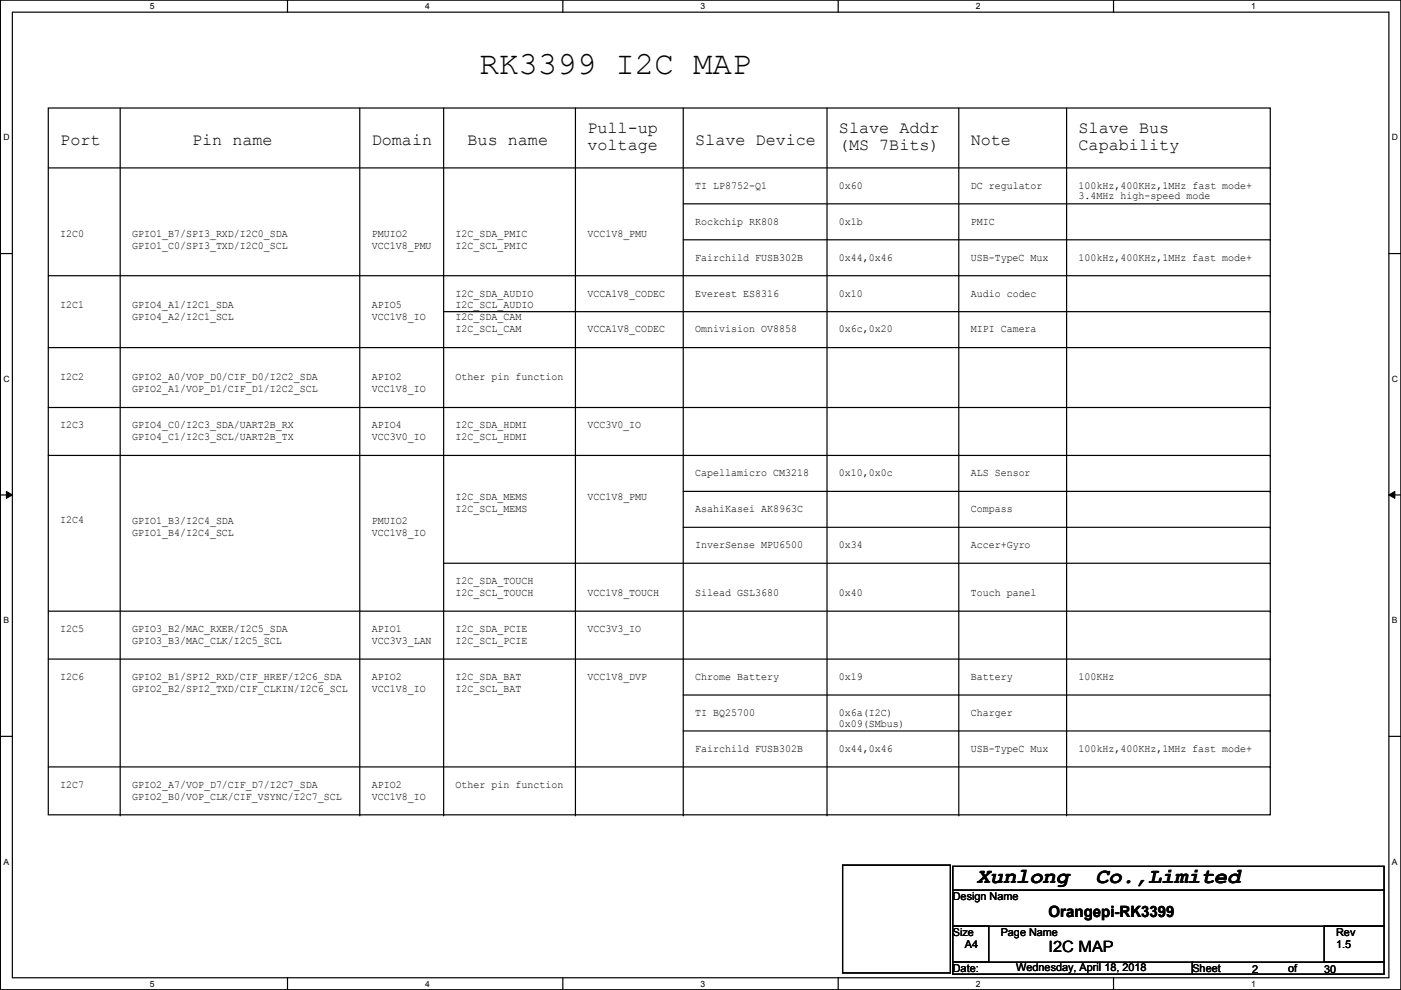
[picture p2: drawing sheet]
<svg xmlns="http://www.w3.org/2000/svg" width="297mm" height="210mm" viewBox="0 0 297 210" stroke-linecap="round" stroke-linejoin="round" font-family="sans-serif">
<defs><g id="words">
<text font-size="6.9" x="101.7" y="15.7">RK3399 I2C MAP</text>
<g font-size="4.6">
<text x="207.1" y="187.3">Xunlong</text>
<text x="232.2" y="187.3">Co.,Limited</text>
</g>
<g font-size="3.6">
<text x="124.5" y="28.2">Pull-up</text>
<text x="177.9" y="28.2">Slave Addr</text>
<text x="228.7" y="28.2">Slave Bus</text>
<text x="12.8" y="30.8">Port</text>
<text x="40.7" y="30.8">Pin name</text>
<text x="78.8" y="30.8">Domain</text>
<text x="99.1" y="30.8">Bus name</text>
<text x="124.5" y="31.8">voltage</text>
<text x="147.4" y="30.8">Slave Device</text>
<text x="177.9" y="31.8">(MS 7Bits)</text>
<text x="205.8" y="30.8">Note</text>
<text x="228.7" y="31.8">Capability</text>
</g>
<g font-size="3.3">
<text x="222.3" y="194.4">Orangepi-RK3399</text>
<text x="222.3" y="201.9">I2C MAP</text>
</g>
<g font-size="2.3">
<text x="147.4" y="40">TI LP8752-Q1</text>
<text x="177.9" y="40">0x60</text>
<text x="205.8" y="40">DC regulator</text>
<text x="228.7" y="40">100kHz,400KHz,1MHz fast mode+</text>
<text x="147.4" y="47.6">Rockchip RK808</text>
<text x="177.9" y="47.6">0x1b</text>
<text x="205.8" y="47.6">PMIC</text>
<text x="228.7" y="42.3">3.4MHz high-speed mode</text>
<text x="12.8" y="50.2">I2C0</text>
<text x="28" y="50.2">GPIO1_B7/SPI3_RXD/I2C0_SDA</text>
<text x="28" y="52.7">GPIO1_C0/SPI3_TXD/I2C0_SCL</text>
<text x="78.8" y="50.2">PMUIO2</text>
<text x="78.8" y="52.7">VCC1V8_PMU</text>
<text x="96.6" y="50.2">I2C_SDA_PMIC</text>
<text x="96.6" y="52.7">I2C_SCL_PMIC</text>
<text x="124.5" y="50.2">VCC1V8_PMU</text>
<text x="147.4" y="55.2">Fairchild FUSB302B</text>
<text x="177.9" y="55.2">0x44,0x46</text>
<text x="205.8" y="55.2">USB-TypeC Mux</text>
<text x="228.7" y="55.2">100kHz,400KHz,1MHz fast mode+</text>
<text x="12.8" y="65.4">I2C1</text>
<text x="28" y="65.4">GPIO4_A1/I2C1_SDA</text>
<text x="78.8" y="65.4">APIO5</text>
<text x="96.6" y="65.4">I2C_SCL_AUDIO</text>
<text x="96.6" y="62.9">I2C_SDA_AUDIO</text>
<text x="124.5" y="62.9">VCCA1V8_CODEC</text>
<text x="147.4" y="62.9">Everest ES8316</text>
<text x="177.9" y="62.9">0x10</text>
<text x="205.8" y="62.9">Audio codec</text>
<text x="28" y="67.9">GPIO4_A2/I2C1_SCL</text>
<text x="78.8" y="67.9">VCC1V8_IO</text>
<text x="96.6" y="67.9">I2C_SDA_CAM</text>
<text x="96.6" y="70.5">I2C_SCL_CAM</text>
<text x="124.5" y="70.5">VCCA1V8_CODEC</text>
<text x="147.4" y="70.5">Omnivision OV8858</text>
<text x="177.9" y="70.5">0x6c,0x20</text>
<text x="205.8" y="70.5">MIPI Camera</text>
<text x="12.8" y="80.6">I2C2</text>
<text x="28" y="80.6">GPIO2_A0/VOP_D0/CIF_D0/I2C2_SDA</text>
<text x="28" y="83.2">GPIO2_A1/VOP_D1/CIF_D1/I2C2_SCL</text>
<text x="78.8" y="80.6">APIO2</text>
<text x="78.8" y="83.2">VCC1V8_IO</text>
<text x="96.6" y="80.6">Other pin function</text>
<text x="12.8" y="90.8">I2C3</text>
<text x="28" y="90.8">GPIO4_C0/I2C3_SDA/UART2B_RX</text>
<text x="28" y="93.3">GPIO4_C1/I2C3_SCL/UART2B_TX</text>
<text x="78.8" y="90.8">APIO4</text>
<text x="78.8" y="93.3">VCC3V0_IO</text>
<text x="96.6" y="93.3">I2C_SCL_HDMI</text>
<text x="96.6" y="90.8">I2C_SDA_HDMI</text>
<text x="124.5" y="90.8">VCC3V0_IO</text>
<text x="147.4" y="101">Capellamicro CM3218</text>
<text x="177.9" y="101">0x10,0x0c</text>
<text x="205.8" y="101">ALS Sensor</text>
<text x="96.6" y="106">I2C_SDA_MEMS</text>
<text x="124.5" y="106">VCC1V8_PMU</text>
<text x="12.8" y="110.9">I2C4</text>
<text x="28" y="111.1">GPIO1_B3/I2C4_SDA</text>
<text x="28" y="113.7">GPIO1_B4/I2C4_SCL</text>
<text x="78.8" y="111.1">PMUIO2</text>
<text x="78.8" y="113.7">VCC1V8_IO</text>
<text x="96.6" y="108.6">I2C_SCL_MEMS</text>
<text x="147.4" y="108.6">AsahiKasei AK8963C</text>
<text x="205.8" y="108.6">Compass</text>
<text x="147.4" y="116.2">InverSense MPU6500</text>
<text x="177.9" y="116.2">0x34</text>
<text x="205.8" y="116.2">Accer+Gyro</text>
<text x="96.6" y="123.8">I2C_SDA_TOUCH</text>
<text x="96.6" y="126.4">I2C_SCL_TOUCH</text>
<text x="124.5" y="126.4">VCC1V8_TOUCH</text>
<text x="147.4" y="126.4">Silead GSL3680</text>
<text x="177.9" y="126.4">0x40</text>
<text x="205.8" y="126.4">Touch panel</text>
<text x="12.8" y="134">I2C5</text>
<text x="28" y="136.5">GPIO3_B3/MAC_CLK/I2C5_SCL</text>
<text x="28" y="134">GPIO3_B2/MAC_RXER/I2C5_SDA</text>
<text x="78.8" y="134">APIO1</text>
<text x="78.8" y="136.5">VCC3V3_LAN</text>
<text x="96.6" y="134">I2C_SDA_PCIE</text>
<text x="96.6" y="136.5">I2C_SCL_PCIE</text>
<text x="124.5" y="134">VCC3V3_IO</text>
<text x="12.8" y="144.1">I2C6</text>
<text x="28" y="144.1">GPIO2_B1/SPI2_RXD/CIF_HREF/I2C6_SDA</text>
<text x="28" y="146.7">GPIO2_B2/SPI2_TXD/CIF_CLKIN/I2C6_SCL</text>
<text x="78.8" y="144.1">APIO2</text>
<text x="78.8" y="146.7">VCC1V8_IO</text>
<text x="96.6" y="144.1">I2C_SDA_BAT</text>
<text x="96.6" y="146.7">I2C_SCL_BAT</text>
<text x="124.5" y="144.1">VCC1V8_DVP</text>
<text x="147.4" y="144.1">Chrome Battery</text>
<text x="177.9" y="144.1">0x19</text>
<text x="205.8" y="144.1">Battery</text>
<text x="228.7" y="144.1">100KHz</text>
<text x="147.4" y="151.8">TI BQ25700</text>
<text x="177.9" y="151.8">0x6a(I2C)</text>
<text x="177.9" y="154.1">0x09(SMbus)</text>
<text x="205.8" y="151.8">Charger</text>
<text x="147.4" y="159.4">Fairchild FUSB302B</text>
<text x="177.9" y="159.4">0x44,0x46</text>
<text x="205.8" y="159.4">USB-TypeC Mux</text>
<text x="228.7" y="159.4">100kHz,400KHz,1MHz fast mode+</text>
<text x="12.8" y="167">I2C7</text>
<text x="28" y="167">GPIO2_A7/VOP_D7/CIF_D7/I2C7_SDA</text>
<text x="78.8" y="167">APIO2</text>
<text x="96.6" y="167">Other pin function</text>
<text x="28" y="169.5">GPIO2_B0/VOP_CLK/CIF_VSYNC/I2C7_SCL</text>
<text x="78.8" y="169.5">VCC1V8_IO</text>
<text x="202" y="190.8">Design Name</text>
<text x="202" y="198.5">Size</text>
<text x="204.6" y="201">A4</text>
<text x="212.2" y="198.5">Page Name</text>
<text x="283.3" y="198.5">Rev</text>
<text x="283.3" y="201">1.5</text>
<text x="202" y="206.1">Date:</text>
<text x="215.5" y="205.8">Wednesday, April 18, 2018</text>
<text x="252.8" y="206.1">Sheet</text>
<text x="265.5" y="206.3">2</text>
<text x="273.1" y="206.1">of</text>
<text x="280.8" y="206.3">30</text>
</g>
<g font-size="1.8">
<text x="31.8" y="1.9">5</text>
<text x="90.1" y="1.9">4</text>
<text x="148.5" y="1.9">3</text>
<text x="206.9" y="1.9">2</text>
<text x="265.3" y="1.9">1</text>
<text x=".7" y="29.8">D</text>
<text x="295.1" y="29.8">D</text>
<text x=".7" y="80.9">C</text>
<text x="295.1" y="80.9">C</text>
<text x=".7" y="132.1">B</text>
<text x="295.1" y="132.1">B</text>
<text x=".7" y="183.3">A</text>
<text x="295.1" y="183.3">A</text>
<text x="31.8" y="209.2">5</text>
<text x="90.1" y="209.2">4</text>
<text x="148.5" y="209.2">3</text>
<text x="206.9" y="209.2">2</text>
<text x="265.3" y="209.2">1</text>
</g>
</g></defs>
<path d="M.1 0h296.9v209.8h-296.9zM2.6 2.6h291.9v204.7h-291.9z" fill="none" stroke="#000" stroke-width=".25"/>
<g fill="#fff">
<path d="M31.8 .3h1v2h-1z"/>
<path d="M31.8 207.6h1v1.9h-1z"/>
</g>
<path d="M61 0v2.6M61 207.3v2.5" fill="none" stroke="#000" stroke-width=".25"/>
<g fill="#fff">
<path d="M90.1 .3h1v2h-1z"/>
<path d="M90.1 207.6h1v1.9h-1z"/>
</g>
<path d="M119.3 0v2.6M119.3 207.3v2.5" fill="none" stroke="#000" stroke-width=".25"/>
<g fill="#fff">
<path d="M148.5 .3h1v2h-1z"/>
<path d="M148.5 207.6h1v1.9h-1z"/>
</g>
<path d="M177.7 0v2.6M177.7 207.3v2.5" fill="none" stroke="#000" stroke-width=".25"/>
<g fill="#fff">
<path d="M206.9 .3h1v2h-1z"/>
<path d="M206.9 207.6h1v1.9h-1z"/>
</g>
<path d="M236.1 0v2.6M236.1 207.3v2.5" fill="none" stroke="#000" stroke-width=".25"/>
<g fill="#fff">
<path d="M265.3 .3h.9v2h-.9z"/>
<path d="M265.3 207.6h.9v1.9h-.9z"/>
<path d="M.7 28.2h1.3v1.9h-1.3z"/>
<path d="M295.1 28.2h1.3v1.9h-1.3z"/>
<path d="M.7 79.3h1.3v2h-1.3z"/>
<path d="M295.1 79.3h1.3v2h-1.3z"/>
</g>
<path d="M.1 53.8h2.5M294.5 53.8h2.5" fill="none" stroke="#000" stroke-width=".25"/>
<g fill="#fff">
<path d="M.7 130.5h1.2v2h-1.2z"/>
<path d="M295.1 130.5h1.2v2h-1.2z"/>
</g>
<path d="M.1 104.9h2.5M294.5 104.9h2.5" fill="none" stroke="#000" stroke-width=".25"/>
<path d="M1.4 104.2l1.2 .7-1.2 .8zM294.5 104.9l1.2-.7v1.5z" fill="#000"/>
<path d="M1.4 104.2l1.2 .7-1.2 .8zM294.5 104.9l1.2-.7v1.5z" fill="none" stroke="#000" stroke-width=".21"/>
<g fill="#fff">
<path d="M.7 181.7h1.2v2h-1.2z"/>
<path d="M295.1 181.7h1.2v2h-1.2z"/>
</g>
<g fill="none" stroke="#000" stroke-width=".25">
<path d="M10.2 22.9h259.1v149.9h-259.1zM10.2 35.6h259.1M25.5 22.9v149.9M76.3 22.9v149.9M94.1 22.9v149.9M122 22.9v149.9M144.9 22.9v149.9M175.3 22.9v149.9M203.3 22.9v149.9M226.1 22.9v149.9M269.3 35.6h.1M10.2 58.5h259.1"/>
<path d="M144.9 43.2h124.4M144.9 50.8h124.4M269.3 43.2h.1M269.3 50.8h.1M269.3 58.5h.1M10.2 73.7h259.1M94.1 66.1h175.2M269.3 66.1h.1M269.3 73.7h.1M10.2 86.4h259.1M10.2 96.6h259.1M269.3 86.4h.1"/>
<path d="M269.3 96.6h.1M94.1 119.4h175.2M144.9 104.2h124.4M144.9 111.8h124.4M269.3 119.4h.1M269.3 104.2h.1M269.3 111.8h.1M10.2 129.6h259.1M10.2 139.7h259.1M269.3 129.6h.1M269.3 139.7h.1M.1 156.1h2.5"/>
<path d="M144.9 147.4h124.4M144.9 155h124.4M269.3 147.4h.1M269.3 155h.1M294.5 156.1h2.5M10.2 162.6h259.1M25.5 172.8h.1M76.3 172.8h.1M94.1 172.8h.1M122 172.8h.1M144.9 172.8h.1M175.3 172.8h.1"/>
<path d="M203.3 172.8h.1M226.1 172.8h.1M269.3 162.6h.1M178.6 183.4h22.9v22.9h-22.9zM202 183.7h91.5v5.1h-91.5zM202 188.8h91.5v7.6h-91.5zM202 196.4h7.6v7.6h-7.6zM280.8 196.4h12.7v7.6h-12.7zM202 204h50.8v2.5h-50.8zM252.8 204h40.7v2.5h-40.7z"/>
</g>
<use href="#words"/>
</svg>
